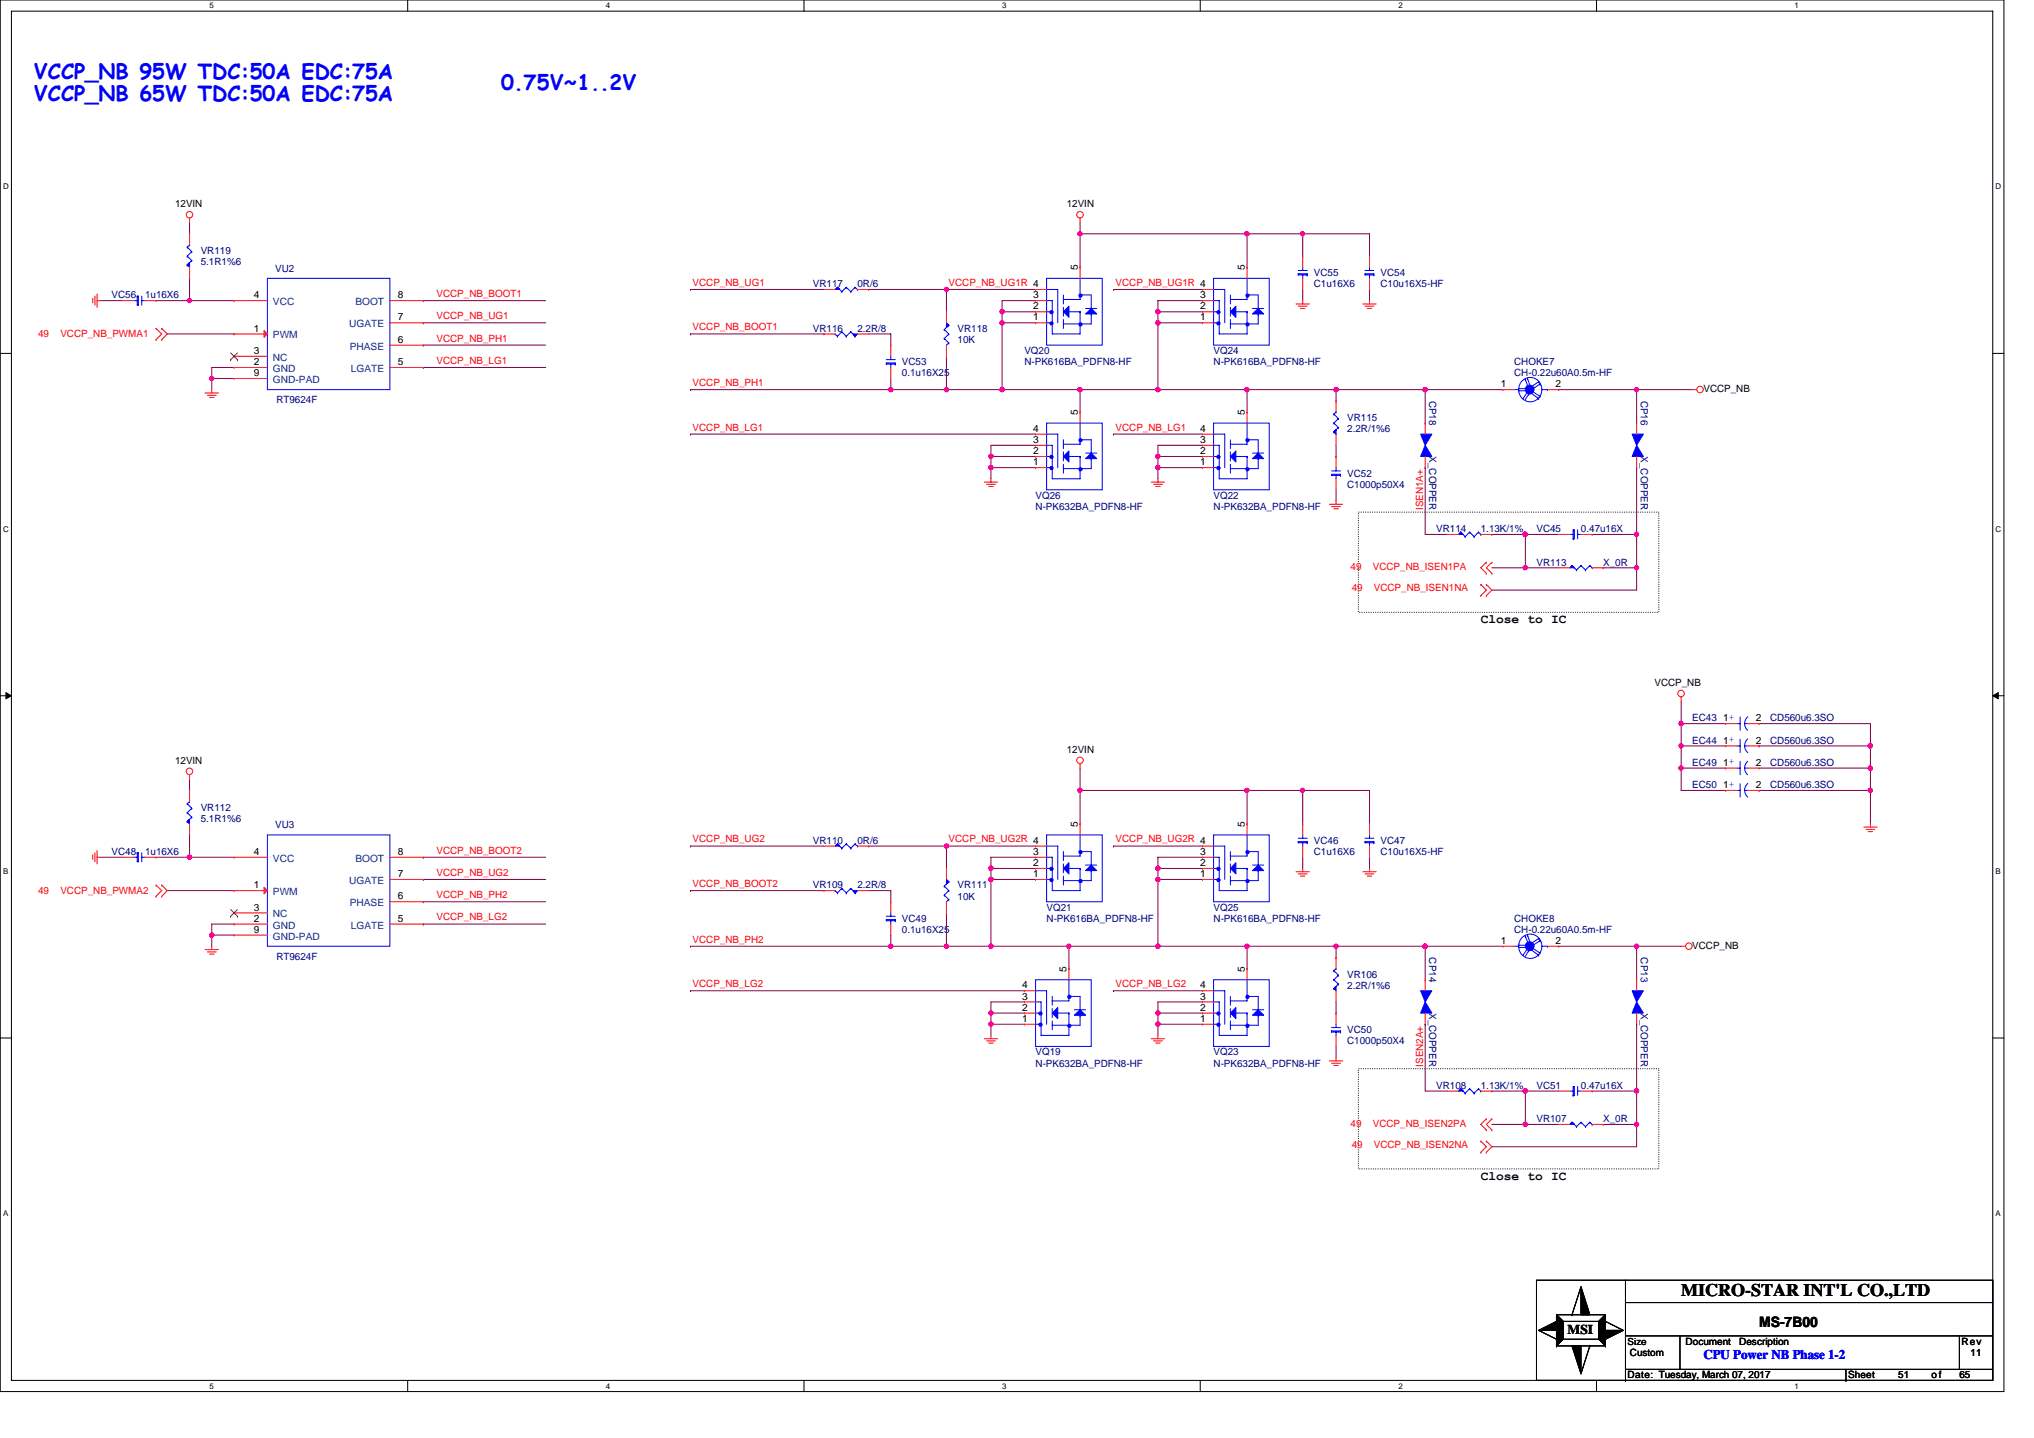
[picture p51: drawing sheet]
<svg xmlns="http://www.w3.org/2000/svg" width="297mm" height="210mm" viewBox="0 0 297 210" stroke-linecap="round" stroke-linejoin="round" font-family="sans-serif">
<defs><g id="words">
<g font-size="3.1" fill="#00f">
<text x="4.9" y="11.5">VCCP_NB 95W TDC:50A EDC:75A</text>
<text x="4.9" y="14.8">VCCP_NB 65W TDC:50A EDC:75A</text>
<text x="73.2" y="13.1">0.75V~1..2V</text>
</g>
<text font-size="2.6" x="245.5" y="189.3">MICRO-STAR INT'L CO.,LTD</text>
<text font-size="2.1" x="256.9" y="193.8">MS-7B00</text>
<text font-size="2" x="228.9" y="194.8">MSI</text>
<g font-size="1.9">
<text x="216.3" y="91">Close to IC</text>
<text x="216.3" y="172.3">Close to IC</text>
</g>
<text font-size="1.9" fill="#00f" x="248.8" y="198.5">CPU Power NB Phase 1-2</text>
<g font-size="1.5">
<text x="25.6" y="30.2">12VIN</text>
<text x="155.8" y="30.2">12VIN</text>
<text x="157.4" y="39.5" transform="rotate(-90 157.4 39.5)">5</text>
<text x="181.8" y="39.5" transform="rotate(-90 181.8 39.5)">5</text>
<text x="37.1" y="43.6">4</text>
<text x="58.1" y="46.8">7</text>
<text x="58.1" y="43.6">8</text>
<text x="150.9" y="45.2">2</text>
<text x="150.9" y="43.6">3</text>
<text x="150.9" y="46.8">1</text>
<text x="175.3" y="45.2">2</text>
<text x="175.3" y="43.6">3</text>
<text x="175.3" y="46.8">1</text>
<text x="37.1" y="48.4">1</text>
<text x="37.1" y="51.7">3</text>
<text x="37.1" y="53.3">2</text>
<text x="58.1" y="53.3">5</text>
<text x="58.1" y="50.1">6</text>
<text x="37.1" y="54.9">9</text>
<text x="219.2" y="56.6">1</text>
<text x="227.1" y="56.6">2</text>
<text x="248.8" y="57.2">VCCP_NB</text>
<text x="150.9" y="64.7">3</text>
<text x="150.9" y="63.1">4</text>
<text x="157.4" y="60.6" transform="rotate(-90 157.4 60.6)">5</text>
<text x="175.3" y="64.7">3</text>
<text x="175.3" y="63.1">4</text>
<text x="181.8" y="60.6" transform="rotate(-90 181.8 60.6)">5</text>
<text x="150.9" y="66.3">2</text>
<text x="150.9" y="67.9">1</text>
<text x="175.3" y="66.3">2</text>
<text x="175.3" y="67.9">1</text>
<text x="241.6" y="100.2">VCCP_NB</text>
<text x="251.7" y="105.3">1+</text>
<text x="256.4" y="105.3">2</text>
<text x="25.6" y="111.5">12VIN</text>
<text x="155.8" y="109.9">12VIN</text>
<text x="251.7" y="108.6">1+</text>
<text x="251.7" y="111.8">1+</text>
<text x="256.4" y="108.6">2</text>
<text x="256.4" y="111.8">2</text>
<text x="251.7" y="115.1">1+</text>
<text x="256.4" y="115.1">2</text>
<text x="37.1" y="124.8">4</text>
<text x="58.1" y="124.8">8</text>
<text x="150.9" y="124.8">3</text>
<text x="157.4" y="120.8" transform="rotate(-90 157.4 120.8)">5</text>
<text x="175.3" y="124.8">3</text>
<text x="181.8" y="120.8" transform="rotate(-90 181.8 120.8)">5</text>
<text x="37.1" y="129.7">1</text>
<text x="58.1" y="131.3">6</text>
<text x="58.1" y="128.1">7</text>
<text x="150.9" y="126.5">2</text>
<text x="150.9" y="128.1">1</text>
<text x="175.3" y="126.5">2</text>
<text x="175.3" y="128.1">1</text>
<text x="37.1" y="133">3</text>
<text x="37.1" y="136.2">9</text>
<text x="37.1" y="134.6">2</text>
<text x="58.1" y="134.6">5</text>
<text x="219.2" y="137.8">1</text>
<text x="227.1" y="137.8">2</text>
<text x="155.8" y="141.9" transform="rotate(-90 155.8 141.9)">5</text>
<text x="181.8" y="141.9" transform="rotate(-90 181.8 141.9)">5</text>
<text x="247.1" y="138.5">VCCP_NB</text>
<text x="149.3" y="147.6">2</text>
<text x="149.3" y="146">3</text>
<text x="149.3" y="144.3">4</text>
<text x="149.3" y="149.2">1</text>
<text x="175.3" y="147.6">2</text>
<text x="175.3" y="146">3</text>
<text x="175.3" y="144.3">4</text>
<text x="175.3" y="149.2">1</text>
<text x="246.2" y="196.4">Document</text>
<text x="254" y="196.4">Description</text>
<text x="286.5" y="196.4">Rev</text>
<text x="237.7" y="201.3">Date: Tuesday, March 07, 2017</text>
<text x="238" y="198">Custom</text>
<text x="269.9" y="201.3">Sheet</text>
<text x="277.2" y="201.3">51</text>
<text x="282.1" y="201.3">of</text>
<text x="286.1" y="201.3">65</text>
<text x="287.8" y="198">11</text>
</g>
<g font-size="1.5" fill="#000080">
<text x="29.3" y="37.1">VR119</text>
<text x="29.3" y="38.7">5.1R1%6</text>
<text x="40.2" y="39.7">VU2</text>
<text x="118.7" y="42">VR117</text>
<text x="125.2" y="42">0R/6</text>
<text x="191.9" y="40.3">VC55</text>
<text x="191.9" y="42">C1u16X6</text>
<text x="201.6" y="40.3">VC54</text>
<text x="201.6" y="42">C10u16X5-HF</text>
<text x="16.3" y="43.6">VC56</text>
<text x="21.2" y="43.6">1u16X6</text>
<text x="118.7" y="48.5">VR116</text>
<text x="125.2" y="48.5">2.2R/8</text>
<text x="131.7" y="53.3">VC53</text>
<text x="139.8" y="48.5">VR118</text>
<text x="139.8" y="50.1">10K</text>
<text x="149.6" y="51.7">VQ20</text>
<text x="149.6" y="53.3">N-PK616BA_PDFN8-HF</text>
<text x="177.2" y="51.7">VQ24</text>
<text x="177.2" y="53.3">N-PK616BA_PDFN8-HF</text>
<text x="221.1" y="53.3">CHOKE7</text>
<text x="40.4" y="58.9">RT9624F</text>
<text x="131.7" y="55">0.1u16X25</text>
<text x="208.7" y="58.5" transform="rotate(90 208.7 58.5)">CP18</text>
<text x="221.1" y="55">CH-0.22u60A0.5m-HF</text>
<text x="239.6" y="58.5" transform="rotate(90 239.6 58.5)">CP16</text>
<text x="196.7" y="61.5">VR115</text>
<text x="196.7" y="63.1">2.2R/1%6</text>
<text x="196.7" y="69.6">VC52</text>
<text x="196.7" y="71.2">C1000p50X4</text>
<text x="208.7" y="66.7" transform="rotate(90 208.7 66.7)">X_COPPER</text>
<text x="239.6" y="66.7" transform="rotate(90 239.6 66.7)">X_COPPER</text>
<text x="151.2" y="72.8">VQ26</text>
<text x="151.2" y="74.5">N-PK632BA_PDFN8-HF</text>
<text x="177.2" y="72.8">VQ22</text>
<text x="177.2" y="74.5">N-PK632BA_PDFN8-HF</text>
<text x="209.7" y="77.7">VR114</text>
<text x="216.3" y="77.7">1.13K/1%</text>
<text x="224.4" y="77.7">VC45</text>
<text x="230.9" y="77.7">0.47u16X</text>
<text x="224.4" y="82.6">VR113</text>
<text x="234.1" y="82.6">X_0R</text>
<text x="247.1" y="105.3">EC43</text>
<text x="258.5" y="105.3">CD560u6.3SO</text>
<text x="247.1" y="108.6">EC44</text>
<text x="247.1" y="111.9">EC49</text>
<text x="258.5" y="108.6">CD560u6.3SO</text>
<text x="258.5" y="111.9">CD560u6.3SO</text>
<text x="29.3" y="118.4">VR112</text>
<text x="29.3" y="120">5.1R1%6</text>
<text x="247.1" y="115.1">EC50</text>
<text x="258.5" y="115.1">CD560u6.3SO</text>
<text x="16.3" y="124.9">VC48</text>
<text x="21.2" y="124.9">1u16X6</text>
<text x="40.2" y="121">VU3</text>
<text x="118.7" y="123.2">VR110</text>
<text x="125.2" y="123.2">0R/6</text>
<text x="191.9" y="123.2">VC46</text>
<text x="191.9" y="124.9">C1u16X6</text>
<text x="201.6" y="123.2">VC47</text>
<text x="201.6" y="124.9">C10u16X5-HF</text>
<text x="118.7" y="129.7">VR109</text>
<text x="125.2" y="129.7">2.2R/8</text>
<text x="139.8" y="129.7">VR111</text>
<text x="139.8" y="131.4">10K</text>
<text x="131.7" y="134.6">VC49</text>
<text x="131.7" y="136.2">0.1u16X25</text>
<text x="152.8" y="133">VQ21</text>
<text x="152.8" y="134.6">N-PK616BA_PDFN8-HF</text>
<text x="177.2" y="133">VQ25</text>
<text x="177.2" y="134.6">N-PK616BA_PDFN8-HF</text>
<text x="221.1" y="134.6">CHOKE8</text>
<text x="221.1" y="136.2">CH-0.22u60A0.5m-HF</text>
<text x="40.4" y="140.1">RT9624F</text>
<text x="196.7" y="142.7">VR106</text>
<text x="208.7" y="139.8" transform="rotate(90 208.7 139.8)">CP14</text>
<text x="239.6" y="139.8" transform="rotate(90 239.6 139.8)">CP13</text>
<text x="196.7" y="144.4">2.2R/1%6</text>
<text x="208.7" y="147.9" transform="rotate(90 208.7 147.9)">X_COPPER</text>
<text x="239.6" y="147.9" transform="rotate(90 239.6 147.9)">X_COPPER</text>
<text x="151.2" y="154.1">VQ19</text>
<text x="151.2" y="155.7">N-PK632BA_PDFN8-HF</text>
<text x="177.2" y="154.1">VQ23</text>
<text x="177.2" y="155.7">N-PK632BA_PDFN8-HF</text>
<text x="196.7" y="150.9">VC50</text>
<text x="196.7" y="152.5">C1000p50X4</text>
<text x="209.7" y="159">VR108</text>
<text x="216.3" y="159">1.13K/1%</text>
<text x="224.4" y="159">VC51</text>
<text x="230.9" y="159">0.47u16X</text>
<text x="224.4" y="163.9">VR107</text>
<text x="234.1" y="163.9">X_0R</text>
</g>
<g font-size="1.5" fill="#f00">
<text x="101.2" y="41.7">VCCP_NB_UG1</text>
<text x="138.5" y="41.7">VCCP_NB_UG1R 4</text>
<text x="162.9" y="41.7">VCCP_NB_UG1R 4</text>
<text x="63.8" y="43.4">VCCP_NB_BOOT1</text>
<text x="63.8" y="46.6">VCCP_NB_UG1</text>
<text x="5.6" y="49.3">49</text>
<text x="8.8" y="49.3">VCCP_NB_PWMA1</text>
<text x="63.8" y="49.9">VCCP_NB_PH1</text>
<text x="63.8" y="53.1">VCCP_NB_LG1</text>
<text x="101.2" y="48.2">VCCP_NB_BOOT1</text>
<text x="101.2" y="56.4">VCCP_NB_PH1</text>
<text x="101.2" y="62.9">VCCP_NB_LG1</text>
<text x="162.9" y="62.9">VCCP_NB_LG1</text>
<text x="207.8" y="74.5" transform="rotate(-90 207.8 74.5)">ISEN1A+</text>
<text x="197.2" y="83.2">49</text>
<text x="200.5" y="83.2">VCCP_NB_ISEN1PA</text>
<text x="197.4" y="86.3">49</text>
<text x="200.6" y="86.3">VCCP_NB_ISEN1NA</text>
<text x="63.8" y="124.7">VCCP_NB_BOOT2</text>
<text x="101.2" y="123">VCCP_NB_UG2</text>
<text x="138.5" y="123">VCCP_NB_UG2R 4</text>
<text x="162.9" y="123">VCCP_NB_UG2R 4</text>
<text x="5.6" y="130.6">49</text>
<text x="8.8" y="130.6">VCCP_NB_PWMA2</text>
<text x="63.8" y="127.9">VCCP_NB_UG2</text>
<text x="63.8" y="131.1">VCCP_NB_PH2</text>
<text x="101.2" y="129.5">VCCP_NB_BOOT2</text>
<text x="63.8" y="134.4">VCCP_NB_LG2</text>
<text x="101.2" y="137.6">VCCP_NB_PH2</text>
<text x="101.2" y="144.1">VCCP_NB_LG2</text>
<text x="162.9" y="144.1">VCCP_NB_LG2</text>
<text x="207.8" y="155.7" transform="rotate(-90 207.8 155.7)">ISEN2A+</text>
<text x="197.2" y="164.5">49</text>
<text x="197.4" y="167.6">49</text>
<text x="200.5" y="164.5">VCCP_NB_ISEN2PA</text>
<text x="200.6" y="167.6">VCCP_NB_ISEN2NA</text>
</g>
<g font-size="1.5" fill="#004080">
<text x="39.9" y="44.6">VCC</text>
<text x="51" y="47.8">UGATE</text>
<text x="51.9" y="44.6">BOOT</text>
<text x="39.9" y="49.4">PWM</text>
<text x="39.9" y="52.7">NC</text>
<text x="51.1" y="51.1">PHASE</text>
<text x="39.9" y="55.9">GND-PAD</text>
<text x="39.9" y="54.3">GND</text>
<text x="51.2" y="54.3">LGATE</text>
<text x="39.9" y="125.8">VCC</text>
<text x="51.9" y="125.8">BOOT</text>
<text x="39.9" y="130.7">PWM</text>
<text x="51" y="129.1">UGATE</text>
<text x="39.9" y="134">NC</text>
<text x="39.9" y="137.2">GND-PAD</text>
<text x="39.9" y="135.6">GND</text>
<text x="51.1" y="132.3">PHASE</text>
<text x="51.2" y="135.6">LGATE</text>
</g>
<text font-size="1.4" x="237.7" y="196.3">Size</text>
<g font-size="1.2">
<text x="30.6" y="1.2">5</text>
<text x="88.5" y="1.2">4</text>
<text x="146.3" y="1.2">3</text>
<text x="204.2" y="1.2">2</text>
<text x="262.1" y="1.2">1</text>
<text x=".5" y="27.6">D</text>
<text x="291.4" y="27.6">D</text>
<text x=".5" y="77.6">C</text>
<text x="291.4" y="77.6">C</text>
<text x=".5" y="127.6">B</text>
<text x="291.4" y="127.6">B</text>
<text x=".5" y="177.6">A</text>
<text x="291.4" y="177.6">A</text>
<text x="30.6" y="202.8">5</text>
<text x="88.5" y="202.8">4</text>
<text x="146.3" y="202.8">3</text>
<text x="204.2" y="202.8">2</text>
<text x="262.1" y="202.8">1</text>
</g>
</g></defs>
<path d="M0 0h292.6v203.2h-292.6zM1.7 1.6h289.3v200h-289.3z" fill="none" stroke="#000" stroke-width=".15"/>
<g fill="#fff">
<path d="M30.6 .2h.6v1.3h-.6z"/>
<path d="M30.6 201.8h.6v1.3h-.6z"/>
</g>
<path d="M59.5 0v1.6M59.5 201.6v1.6" fill="none" stroke="#000" stroke-width=".15"/>
<g fill="#fff">
<path d="M88.5 .2h.6v1.3h-.6z"/>
<path d="M88.5 201.8h.6v1.3h-.6z"/>
</g>
<path d="M117.4 0v1.6M117.4 201.6v1.6" fill="none" stroke="#000" stroke-width=".15"/>
<g fill="#fff">
<path d="M146.3 .2h.7v1.3h-.7z"/>
<path d="M146.3 201.8h.7v1.3h-.7z"/>
</g>
<path d="M175.3 0v1.6M175.3 201.6v1.6" fill="none" stroke="#000" stroke-width=".15"/>
<g fill="#fff">
<path d="M204.2 .2h.6v1.3h-.6z"/>
<path d="M204.2 201.8h.6v1.3h-.6z"/>
</g>
<path d="M233.1 0v1.6M233.1 201.6v1.6" fill="none" stroke="#000" stroke-width=".15"/>
<g fill="#fff">
<path d="M262.1 .2h.6v1.3h-.6z"/>
<path d="M262.1 201.8h.6v1.3h-.6z"/>
<path d="M.5 26.6h.8v1.3h-.8z"/>
<path d="M291.4 26.6h.9v1.3h-.9z"/>
<path d="M.5 76.6h.8v1.3h-.8z"/>
<path d="M291.4 76.6h.9v1.3h-.9z"/>
</g>
<path d="M0 51.6h1.7M291 51.6h1.6" fill="none" stroke="#000" stroke-width=".15"/>
<g fill="#fff">
<path d="M.5 126.6h.7v1.3h-.7z"/>
<path d="M291.4 126.6h.8v1.3h-.8z"/>
</g>
<path d="M0 101.6h1.7M291 101.6h1.6" fill="none" stroke="#000" stroke-width=".15"/>
<path d="M.9 101.1l.8 .5-.8 .4zM291 101.6l.8-.5v.9z" fill="#000" stroke="#000" stroke-width=".15"/>
<g fill="#fff">
<path d="M.5 176.6h.7v1.2h-.7z"/>
<path d="M291.4 176.6h.8v1.2h-.8z"/>
</g>
<g fill="none" stroke="#000" stroke-width=".15">
<path d="M0 151.6h1.7M291 151.6h1.6M224.4 186.9h66.6v14.7h-66.6zM224.7 194.3l2.6 1.3M227.3 192h7.2v4.5h-7.2zM227.3 195.6h.1M227.3 196.5h.1M227.3 192l1 1M228.3 195.6l-1 .9M228.3 193h.1M228.3 193h5.2v2.6h-5.2zM229.6 192h.1"/>
<path d="M230.9 187.9l-1.3 4.1M232.2 196.5h.1M232.2 196.5l-1.3 4.1M233.5 195.6l1 .9M234.5 192h.1M234.5 193h.1M234.5 192l-1 1M234.5 193l2.6 1.3M234.5 196.5h.1M237.4 190.2h53.6M237.4 195.1h53.6M237.4 186.9v14.7"/>
<path d="M237.4 200h53.6M245.3 195.1v4.9M269.6 200v1.6M286.1 195.1v4.9M237.4 201.6h.1M269.6 201.6h.1"/>
</g>
<path d="M198.4 74.8h43.8v14.6h-43.8zM198.4 156.1h43.8v14.6h-43.8z" fill="none" stroke="#000" stroke-width=".15" stroke-dasharray="0 .3"/>
<g fill="none" stroke="#800040" stroke-width=".15">
<path d="M27.7 32.5v1.6M157.7 34.1h.1M157.7 34.1h24.4M157.7 34.1v4.9M157.7 32.5v1.6M182.1 34.1h.1M182.1 34.1v4.9M182.1 34.1h8.1M190.2 34.1h.1M190.2 34.1h9.8v3.3M190.2 34.1v3.3M14.7 43.9h3.2"/>
<path d="M22.8 43.9h4.9M24.4 48.8h9.8M27.7 43.9h.1M27.7 40.6v3.3M27.7 43.9h6.5M30.9 55.3h.1M30.9 55.3h3.3M30.9 55.3v1.6M34.2 53.7h-3.3v1.6M61.8 43.9h.1M61.8 43.9h17.9M61.8 47.1h.1"/>
<path d="M61.8 50.4h.1M61.8 53.7h.1M61.8 47.1h17.9M61.8 50.4h17.9M61.8 53.7h17.9M100.8 42.3h.1M100.8 42.3h19.5M100.8 48.8h.1M100.8 48.8h19.5M100.8 56.9h.1M100.8 56.9h56.9M126.8 42.3h11.4"/>
<path d="M126.8 48.8h3.3v1.6M130.1 56.9h.1M130.1 55.3v1.6M138.2 42.3v3.2M138.2 52v4.9M138.2 56.9h.1M138.2 42.3h.1M138.2 42.3h13M146.3 47.1h4.9M146.3 47.1h.1M146.3 56.9h.1M146.3 45.5h4.9"/>
<path d="M146.3 45.5h.1M146.3 45.5v11.4M151.2 43.9h-4.9v1.6M157.7 56.9h11.4M157.7 56.9v3.3M162.6 42.3h.1M162.6 42.3h13M169.1 56.9h13v3.3M169.1 45.5h6.5M169.1 45.5h.1M169.1 45.5v11.4M169.1 47.1h6.5"/>
<path d="M169.1 47.1h.1M175.6 43.9h-6.5v1.6M182.1 56.9h.1M182.1 56.9h26M190.2 42.3v1.6M195.1 56.9h.1M195.1 56.9v1.6M200 42.3v1.6M208.1 56.9h11.4M208.1 56.9h.1M208.1 56.9v4.9M227.6 56.9h11.4"/>
<path d="M239 56.9h8.1M239 56.9h.1M239 56.9v4.9M100.8 63.4h.1M100.8 63.4h50.4M144.7 66.7v1.6M144.7 68.3h.1M144.7 68.3v1.6M144.7 68.3h6.5M144.7 66.7h.1M144.7 66.7h6.5M151.2 65h-6.5v1.7"/>
<path d="M162.6 63.4h.1M162.6 63.4h13M169.1 66.7h.1M169.1 66.7v1.6M169.1 68.3h.1M169.1 68.3v1.6M169.1 66.7h6.5M169.1 68.3h6.5M175.6 65h-6.5v1.7M195.1 65v1.7M195.1 71.5v1.7M208.1 68.3h.1"/>
<path d="M208.1 68.3v9.7h3.3M217.9 78h4.9M222.8 78h4.8M222.8 78h.1M222.8 78v4.9M232.5 78h6.5M239 78v4.9M239 68.3h.1M239 68.3v9.7M217.9 82.9h4.9M222.8 82.9h.1M222.8 82.9h4.8"/>
<path d="M234.1 82.9h4.9M239 82.9h.1M239 82.9v3.3h-21.1M27.7 113.8v1.6M157.7 115.4h24.4v4.9M157.7 115.4h.1M157.7 112.2v3.2M157.7 115.4v4.9M182.1 115.4h17.9v4.9M182.1 115.4h.1M190.2 115.4h.1M190.2 115.4v4.9"/>
<path d="M245.5 108.9h.1M245.5 112.2h6.5M245.5 108.9h6.5M245.5 105.7h6.5M245.5 102.4v3.3M245.5 105.7h.1M245.5 105.7v9.7h6.5M245.5 112.2h.1M256.9 108.9h.1M256.9 108.9h16.3M256.9 105.7h16.3v3.2M256.9 112.2h16.3"/>
<path d="M256.9 115.4h.1M256.9 115.4h16.3M273.2 115.4v4.9M273.2 108.9h.1M273.2 112.2h.1M273.2 108.9v6.5M14.7 125.2h3.2M22.8 125.2h4.9M24.4 130h9.8M27.7 125.2h.1M27.7 121.9v3.3M27.7 125.2h6.5"/>
<path d="M30.9 136.5h.1M30.9 136.5h3.3M30.9 136.5v1.7M34.2 134.9h-3.3v1.6M61.8 125.2h.1M61.8 125.2h17.9M61.8 128.4h.1M61.8 131.7h.1M61.8 134.9h.1M61.8 128.4h17.9M61.8 131.7h17.9M61.8 134.9h17.9"/>
<path d="M100.8 123.5h.1M100.8 123.5h19.5M100.8 130h.1M100.8 130h19.5M100.8 138.2h.1M126.8 123.5h11.4M126.8 130h3.3v1.7M130.1 138.2h.1M130.1 136.5v1.7M138.2 123.5v3.3M138.2 133.3v4.9M138.2 123.5h.1"/>
<path d="M138.2 123.5h13M138.2 138.2h.1M144.7 128.4h6.5M144.7 128.4h.1M144.7 138.2h.1M144.7 126.8h6.5M144.7 126.8h.1M144.7 126.8v11.4M151.2 125.2h-6.5v1.6M156.1 138.2h13M156.1 138.2v3.2M156.1 138.2h-55.3"/>
<path d="M162.6 123.5h.1M162.6 123.5h13M169.1 138.2h13v3.2M169.1 138.2h.1M169.1 128.4h6.5M169.1 128.4h.1M169.1 126.8h6.5M169.1 126.8h.1M169.1 126.8v11.4M175.6 125.2h-6.5v1.6M182.1 138.2h.1M190.2 125.2v1.6"/>
<path d="M195.1 138.2h.1M195.1 138.2v1.6M200 125.2v1.6M208.1 138.2h.1M208.1 138.2v4.9M219.5 138.2h-37.4M227.6 138.2h11.4M239 138.2h6.5M239 138.2h.1M239 138.2v4.9M100.8 144.7h.1M100.8 144.7h48.8"/>
<path d="M144.7 147.9v1.7M144.7 149.6v1.6M144.7 147.9h.1M144.7 149.6h.1M144.7 147.9h4.9M144.7 149.6h4.9M149.6 146.3h-4.9v1.6M162.6 144.7h.1M162.6 144.7h13M169.1 147.9h.1M169.1 147.9v1.7M169.1 149.6h.1"/>
<path d="M169.1 149.6v1.6M169.1 147.9h6.5M169.1 149.6h6.5M175.6 146.3h-6.5v1.6M195.1 152.8v1.6M195.1 146.3v1.6M208.1 149.6h.1M208.1 149.6v9.7h3.3M217.9 159.3h4.9M222.8 159.3h4.8M222.8 159.3h.1M222.8 159.3v4.9"/>
<path d="M232.5 159.3h6.5M239 159.3v4.9M239 149.6h.1M239 149.6v9.7M217.9 164.2h4.9M222.8 164.2h.1M222.8 164.2h4.8M234.1 164.2h4.9M239 164.2h.1M239 164.2v3.2h-21.1"/>
</g>
<g fill="#f0f" stroke="#f0f" stroke-width=".15">
<circle cx="27.7" cy="125.2" r=".32"/>
<circle cx="138.2" cy="138.2" r=".32"/>
<circle cx="239" cy="56.9" r=".32"/>
<circle cx="208.1" cy="56.9" r=".32"/>
<circle cx="222.7" cy="78" r=".32"/>
<circle cx="239" cy="78" r=".32"/>
<circle cx="239" cy="82.9" r=".31"/>
<circle cx="222.7" cy="82.9" r=".31"/>
<circle cx="169.1" cy="56.9" r=".32"/>
<circle cx="169.1" cy="47.1" r=".32"/>
<circle cx="169.1" cy="45.5" r=".32"/>
<circle cx="195.1" cy="56.9" r=".32"/>
<circle cx="169.1" cy="66.6" r=".31"/>
<circle cx="169.1" cy="68.3" r=".32"/>
<circle cx="169.1" cy="138.2" r=".32"/>
<circle cx="169.1" cy="128.4" r=".32"/>
<circle cx="169.1" cy="126.8" r=".32"/>
<circle cx="146.3" cy="56.9" r=".32"/>
<circle cx="146.3" cy="47.1" r=".32"/>
<circle cx="157.7" cy="56.9" r=".32"/>
<circle cx="144.7" cy="66.6" r=".31"/>
<circle cx="144.7" cy="68.3" r=".32"/>
<circle cx="138.2" cy="56.9" r=".32"/>
<circle cx="146.3" cy="45.5" r=".32"/>
<circle cx="182.1" cy="56.9" r=".32"/>
<circle cx="169.1" cy="147.9" r=".31"/>
<circle cx="169.1" cy="149.5" r=".32"/>
<circle cx="208.1" cy="138.2" r=".32"/>
<circle cx="245.5" cy="105.7" r=".32"/>
<circle cx="273.1" cy="108.9" r=".32"/>
<circle cx="157.7" cy="115.4" r=".31"/>
<circle cx="138.2" cy="42.3" r=".31"/>
<circle cx="130.1" cy="56.9" r=".32"/>
<circle cx="190.2" cy="34.1" r=".31"/>
<circle cx="30.9" cy="55.3" r=".32"/>
<circle cx="27.7" cy="43.9" r=".32"/>
<circle cx="144.7" cy="138.2" r=".32"/>
<circle cx="144.7" cy="128.4" r=".32"/>
<circle cx="156.1" cy="138.2" r=".32"/>
<circle cx="144.7" cy="147.9" r=".31"/>
<circle cx="245.5" cy="108.9" r=".32"/>
<circle cx="144.7" cy="149.5" r=".32"/>
<circle cx="239" cy="138.2" r=".32"/>
<circle cx="222.7" cy="159.3" r=".32"/>
<circle cx="239" cy="159.3" r=".32"/>
<circle cx="239" cy="164.2" r=".31"/>
<circle cx="222.7" cy="164.2" r=".31"/>
<circle cx="144.7" cy="126.8" r=".32"/>
<circle cx="182.1" cy="138.2" r=".32"/>
<circle cx="195.1" cy="138.2" r=".32"/>
<circle cx="182.1" cy="34.1" r=".31"/>
<circle cx="157.7" cy="34.1" r=".31"/>
<circle cx="190.2" cy="115.4" r=".31"/>
<circle cx="182.1" cy="115.4" r=".31"/>
<circle cx="138.2" cy="123.5" r=".31"/>
<circle cx="130.1" cy="138.2" r=".32"/>
<circle cx="273.1" cy="115.4" r=".31"/>
<circle cx="273.1" cy="112.2" r=".32"/>
<circle cx="245.5" cy="112.2" r=".32"/>
<circle cx="30.9" cy="136.5" r=".32"/>
</g>
<g fill="none" stroke="#f00" stroke-width=".15">
<path d="M27.7 39v1.6M27.7 34.1h.1M27.7 34.1v1.7M27.7 31.9v.6M157.7 31.9v.6M157.7 39h.1M157.7 39v1.6M182.1 39h.1M182.1 39v1.6M190.2 37.4h.1M190.2 37.4v1.6M200 37.4h.1"/>
<path d="M200 37.4v1.6M13.5 43.6v.6M13.9 43.2v1.4M14.2 43.9h.5M14.2 42.9v2M17.9 43.9h1.7M21.2 43.9h1.6M22.8 43.9h.1M22.8 49.6h.1M22.8 48h.1M22.8 48l.8 .8-.8 .8M23.6 48h.1"/>
<path d="M23.6 49.6h.1M23.6 48l.8 .8-.8 .8M29.9 57.4h2M30.3 57.7h1.3M30.6 58h.7M30.9 56.9v.5M34.2 48.8h.1M34.2 52h.1M34.2 43.9h.1M34.2 55.3h.1M34.2 53.7h.1M34.2 48.8h4.8"/>
<path d="M34.2 43.9h4.8M34.2 52h4.8M34.2 53.7h4.8M34.2 55.3h4.8M56.9 43.9h4.9M56.9 47.1h4.9M56.9 53.7h4.9M56.9 50.4h4.9M61.8 43.9h.1M61.8 53.7h.1M61.8 47.1h.1M61.8 50.4h.1"/>
<path d="M120.3 48.8h.1M120.3 48.8h1.7M120.3 42.3h1.7M125.2 48.8h1.6M125.2 42.3h1.6M126.8 42.3h.1M130.1 53.7v1.6M130.1 50.4h.1M130.1 50.4v1.6M138.2 45.5v1.6M138.2 52h.1M138.2 50.4v1.6"/>
<path d="M151.2 45.5h.1M151.2 43.9h.1M151.2 42.3h.1M151.2 47.1h.1M151.2 45.5h1.6M151.2 43.9h1.6M151.2 42.3h1.6M151.2 47.1h1.6M175.6 45.5h.1M175.6 43.9h.1M175.6 42.3h.1M175.6 47.1h.1"/>
<path d="M175.6 45.5h1.6M175.6 43.9h1.6M175.6 42.3h1.6M175.6 47.1h1.6M189.3 44.4h1.9M189.6 44.7h1.3M189.9 45h.7M190.2 40.6v1.7M190.2 43.9v.5M195.1 58.5h.1M195.1 58.5v1.7M199 44.4h2"/>
<path d="M199.3 44.7h1.3M199.7 45h.6M200 40.6v1.7M200 43.9v.5M219.5 56.9h.1M219.5 56.9h1.6M226 56.9h1.6M227.6 56.9h.1M247.1 56.9h.7M143.7 70.4h2M144.1 70.7h1.3M144.4 71h.7"/>
<path d="M144.7 69.9v.5M151.2 66.7h.1M151.2 65h.1M151.2 63.4h.1M151.2 68.3h.1M151.2 66.7h1.6M151.2 65h1.6M151.2 63.4h1.6M151.2 68.3h1.6M157.7 60.2h.1M157.7 60.2v1.6M168.1 70.4h2"/>
<path d="M168.5 70.7h1.3M168.8 71h.6M169.1 69.9v.5M175.6 66.7h.1M175.6 65h.1M175.6 63.4h.1M175.6 68.3h.1M175.6 66.7h1.6M175.6 65h1.6M175.6 63.4h1.6M175.6 68.3h1.6M182.1 60.2h.1"/>
<path d="M182.1 60.2v1.6M194.1 73.6h2M194.5 74h1.3M194.8 74.3h.6M195.1 73.2v.4M195.1 69.9v1.6M195.1 66.7h.1M195.1 63.4v1.6M195.1 66.7v1.6M208.1 66.7v1.6M208.1 61.8h.1M208.1 61.8v1.6"/>
<path d="M211.4 78h1.6M216.3 78h1.6M217.9 78h.1M227.6 78h1.7M230.9 78h1.6M232.5 78h.1M239 66.7v1.6M239 61.8h.1M239 61.8v1.6M216.3 85.3h.1M216.3 87h.1M216.3 85.3l.8 .9-.8 .8"/>
<path d="M217.1 87h.1M217.1 85.3h.1M217.1 85.3l.8 .9-.8 .8M217.1 83.7h.1M217.1 82.1h.1M217.1 82.1l-.8 .8 .8 .8M217.9 83.7h.1M217.9 82.1h.1M217.9 82.1l-.8 .8 .8 .8M227.6 82.9h1.7M232.5 82.9h1.6M234.1 82.9h.1"/>
<path d="M27.7 113.1v.7M27.7 115.4h.1M27.7 115.4v1.7M157.7 111.5v.7M245.5 101.8v.6M252 105.7h.1M252 108.9h.1M252 112.2h.1M252 115.4h.1M252 105.7h1.6M252 108.9h1.6M252 112.2h1.6"/>
<path d="M252 115.4h1.6M255.3 105.7h1.6M255.3 108.9h1.6M255.3 112.2h1.6M255.3 115.4h1.6M256.9 105.7h.1M256.9 108.9h.1M256.9 112.2h.1M256.9 115.4h.1M13.5 124.8v.7M13.9 124.5v1.3M14.2 125.2h.5"/>
<path d="M14.2 124.2v2M17.9 125.2h1.7M21.2 125.2h1.6M22.8 130.9h.1M22.8 129.2h.1M22.8 125.2h.1M22.8 129.2l.8 .8-.8 .9M23.6 129.2h.1M23.6 130.9h.1M23.6 129.2l.8 .8-.8 .9M27.7 120.3v1.6M29.9 138.7h2"/>
<path d="M30.3 139h1.3M30.6 139.3h.7M30.9 138.2v.5M34.2 130h.1M34.2 133.3h.1M34.2 125.2h.1M34.2 136.5h.1M34.2 134.9h.1M34.2 125.2h4.8M34.2 130h4.8M34.2 133.3h4.8M34.2 134.9h4.8"/>
<path d="M34.2 136.5h4.8M56.9 125.2h4.9M56.9 134.9h4.9M56.9 128.4h4.9M56.9 131.7h4.9M61.8 125.2h.1M61.8 134.9h.1M61.8 128.4h.1M61.8 131.7h.1M120.3 130h.1M120.3 130h1.7M120.3 123.5h1.7"/>
<path d="M125.2 130h1.6M125.2 123.5h1.6M126.8 123.5h.1M130.1 134.9v1.6M130.1 131.7h.1M130.1 131.7v1.6M138.2 126.8v1.6M138.2 133.3h.1M138.2 131.7v1.6M151.2 126.8h.1M151.2 125.2h.1M151.2 123.5h.1"/>
<path d="M151.2 128.4h.1M151.2 123.5h1.6M151.2 125.2h1.6M151.2 128.4h1.6M151.2 126.8h1.6M157.7 120.3h.1M157.7 120.3v1.6M175.6 126.8h.1M175.6 125.2h.1M175.6 123.5h.1M175.6 128.4h.1M175.6 123.5h1.6"/>
<path d="M175.6 125.2h1.6M175.6 128.4h1.6M175.6 126.8h1.6M182.1 120.3h.1M182.1 120.3v1.6M189.3 127.3h1.9M189.6 127.6h1.3M189.9 127.9h.7M190.2 123.5v1.7M190.2 120.3h.1M190.2 120.3v1.6M190.2 126.8v.5"/>
<path d="M195.1 139.8h.1M195.1 139.8v1.6M199 127.3h2M199.3 127.6h1.3M199.7 127.9h.6M200 123.5v1.7M200 120.3h.1M200 120.3v1.6M200 126.8v.5M219.5 138.2h.1M219.5 138.2h1.6M226 138.2h1.6"/>
<path d="M227.6 138.2h.1M245.5 138.2h.7M272.2 120.8h1.9M272.5 121.1h1.3M272.8 121.4h.7M273.2 120.3v.5M143.7 151.7h2M144.1 152h1.3M144.4 152.3h.7M144.7 151.2v.5M149.6 147.9h.1M149.6 146.3h.1"/>
<path d="M149.6 144.7h.1M149.6 149.6h.1M149.6 147.9h1.6M149.6 146.3h1.6M149.6 144.7h1.6M149.6 149.6h1.6M156.1 141.4h.1M156.1 141.4v1.7M168.1 151.7h2M168.5 152h1.3M168.8 152.3h.6M169.1 151.2v.5"/>
<path d="M175.6 147.9h.1M175.6 146.3h.1M175.6 144.7h.1M175.6 149.6h.1M175.6 147.9h1.6M175.6 146.3h1.6M175.6 144.7h1.6M175.6 149.6h1.6M182.1 141.4h.1M182.1 141.4v1.7M194.1 154.9h2M194.5 155.3h1.3"/>
<path d="M194.8 155.6h.6M195.1 154.4v.5M195.1 151.2v1.6M195.1 147.9h.1M195.1 144.7v1.6M195.1 147.9v1.7M208.1 147.9v1.7M208.1 143.1h.1M208.1 143.1v1.6M211.4 159.3h1.6M216.3 159.3h1.6M217.9 159.3h.1"/>
<path d="M227.6 159.3h1.7M230.9 159.3h1.6M232.5 159.3h.1M239 147.9v1.7M239 143.1h.1M239 143.1v1.6M216.3 166.6h.1M216.3 168.3h.1M216.3 166.6l.8 .8-.8 .9M217.1 168.3h.1M217.1 166.6h.1M217.1 166.6l.8 .8-.8 .9"/>
<path d="M217.1 165h.1M217.1 163.4h.1M217.1 163.4l-.8 .8 .8 .8M217.9 165h.1M217.9 163.4h.1M217.9 163.4l-.8 .8 .8 .8M227.6 164.2h1.7M232.5 164.2h1.6M234.1 164.2h.1"/>
<circle cx="27.7" cy="31.4" r=".48"/>
<circle cx="157.7" cy="31.4" r=".48"/>
<circle cx="248.3" cy="56.9" r=".48"/>
<circle cx="27.7" cy="112.6" r=".48"/>
<circle cx="157.7" cy="111" r=".48"/>
<circle cx="245.5" cy="101.3" r=".48"/>
<circle cx="246.6" cy="138.2" r=".48"/>
</g>
<g fill="#000" stroke="#000" stroke-width=".15">
<path d="M224.7 194.3l2.6-1.3v1.3zM230.9 187.9l1.3 4.1h-1.3zM234.5 194.3h2.6l-2.6 1.3zM229.6 196.5h1.3v4.1z"/>
<path d="M227.3 192l1 1v2.6l-1 .9z" fill-rule="evenodd"/>
<path d="M227.3 192l1 1v2.6l-1 .9z" fill-rule="evenodd"/>
<path d="M227.3 192l1 1v2.6l-1 .9z" fill-rule="evenodd"/>
<path d="M234.5 192v4.5l-1-.9v-2.6z" fill-rule="evenodd"/>
<path d="M234.5 192v4.5l-1-.9v-2.6z" fill-rule="evenodd"/>
<path d="M234.5 192v4.5l-1-.9v-2.6z" fill-rule="evenodd"/>
</g>
<g fill="none" stroke="#00f" stroke-width=".15">
<path d="M27.3 38.7h.1M27.3 37.4h.1M27.3 36.1h.1M27.3 38.7l.4 .3M27.3 37.4l.7 .6M27.3 36.1l.7 .6M27.7 35.8h.1M27.7 35.8l-.4 .3M28 38h.1M28 36.7h.1M28 38l-.7 .7M28 36.7l-.7 .7"/>
<path d="M189.6 40h1.3v.2h-1.3zM189.6 39.5h1.3M190.2 39v.5M199.3 40h1.3v.2h-1.3zM199.3 39.5h1.3M200 39v.5M19.6 43.9h.4M20 43.2h.2v1.4h-.2zM20 43.2h.1M20.7 43.2v1.4M20.7 43.9h.5M39 40.6h17.9v16.3h-17.9z"/>
<path d="M122 48.8h.1M122 48.8l.3 .3M122.3 49.1h.1M122.3 42h.1M122.3 42l-.3 .3M122.3 42l.6 .6M122.9 48.5h.1M122.9 48.5l.7 .6M122.9 48.5l-.6 .6M122.9 42.6h.1M123.6 49.1h.1M123.6 42h.1"/>
<path d="M123.6 42l-.7 .6M123.6 42l.6 .6M124.2 48.5h.1M124.2 48.5l.7 .6M124.2 48.5l-.6 .6M124.2 42.6h.1M124.9 49.1h.1M124.9 42h.1M124.9 42l-.7 .6M124.9 42l.3 .3M125.2 48.8l-.3 .3M125.2 42.3h.1"/>
<path d="M129.4 53h1.3v.2h-1.3zM129.4 52.5h1.3M130.1 53.2v.5M130.1 52v.5M130.7 53.2h.1M137.9 48.1h.1M137.9 49.4h.1M137.9 48.1l.7 .7M137.9 49.4l.7 .7M138.2 50.4h.1M138.2 47.1l.4 .4M138.6 47.5h.1"/>
<path d="M138.6 48.8h.1M138.6 50.1h.1M138.6 47.5l-.7 .6M138.6 48.8l-.7 .6M138.6 50.1l-.4 .3M152.8 40.6h8.2v9.8h-8.2zM152.8 42.3h1.7v4.8M152.8 45.5h.9M152.8 43.9h.9v1.6M152.8 47.1h.9M153.7 45.5v3.3h4v-3.3M155.3 43.1v1.3"/>
<path d="M155.3 44.9v1.3M155.3 46.7v1.3M155.9 45.5h1.8M157.7 40.6v3.1h-2.4M157.7 43.1h1.7v1.9M157.7 45.5h.1M158.5 45h1.7M159.4 45.8v1.5h-4.1M159.4 45.8h.1M177.2 42.3h1.7v4.8M177.2 45.5h.9M177.2 43.9h.9v1.6"/>
<path d="M177.2 47.1h.9M177.2 40.6h8.2v9.8h-8.2zM178.1 45.5v3.3h4v-3.3M179.7 43.1v1.3M179.7 44.9v1.3M179.7 46.7v1.3M180.3 45.5h1.8M182.1 40.6v3.1h-2.4M182.1 43.1h1.6v1.9M182.1 45.5h.1M182.9 45h1.6M183.7 45.8v1.5h-4"/>
<path d="M183.7 45.8h.1M190.2 40.2v.4M190.9 40.2h.1M200 40.2v.4M200.6 40.2h.1M221.1 56.9h.7M221.8 56.7h1M221.8 57.1h1M222.3 55.6a1.72 1.72 0 0 1 2.4 .1 1.72 1.72 0 0 1 0 2.4 1.72 1.72 0 0 1-2.4 .1 1.86 1.86 0 0 1 0-2.6zM222.8 55.4h.1M222.8 55.4l.3 .8M223.1 55.3h.1"/>
<path d="M223.1 57.2h.1M223.1 55.3l.3 .9M223.1 57.2l-.7 1M223.2 57.6h.1M223.2 57.6l-.4 .8M223.6 57.4l1.1 .8M223.9 57.2l1 .7M224.7 55.8h.1M224.7 58.2h.1M224.7 55.8l-1 .6M224.9 56.1h.1M224.9 57.9h.1"/>
<path d="M224.9 56.1l-1 .6M225.2 56.9h.8M226 56.9h.1M152.8 61.8h8.2v9.7h-8.2zM152.8 63.4h1.7v4.9M152.8 66.7h.9M152.8 65h.9v1.7M152.8 68.3h.9M153.7 66.7v3.2h4v-3.2M155.3 64.2v1.3M155.3 66v1.3M155.3 67.8v1.3"/>
<path d="M155.9 66.7h1.8M157.7 61.8v3.1h-2.4M157.7 64.2h1.7v2M157.7 66.7h.1M158.5 66.2h1.7M159.4 67v1.4h-4.1M159.4 67h.1M177.2 63.4h1.7v4.9M177.2 66.7h.9M177.2 65h.9v1.7M177.2 68.3h.9M177.2 61.8h8.2v9.7h-8.2z"/>
<path d="M178.1 66.7v3.2h4v-3.2M179.7 64.2v1.3M179.7 66v1.3M179.7 67.8v1.3M180.3 66.7h1.8M182.1 61.8v3.1h-2.4M182.1 64.2h1.6v2M182.1 66.7h.1M182.9 66.2h1.6M183.7 67v1.4h-4M183.7 67h.1M194.5 69.3h1.3v.1h-1.3z"/>
<path d="M194.5 68.8h1.3M194.8 63.1h.1M194.8 61.8h.1M194.8 60.5h.1M194.8 63.1l.3 .3M194.8 61.8l.6 .6M194.8 60.5l.6 .6M195.1 69.4v.5M195.1 68.3v.5M195.1 60.2h.1M195.1 60.2l-.3 .3M195.4 62.4h.1"/>
<path d="M195.4 61.1h.1M195.4 62.4l-.6 .7M195.4 61.1l-.6 .7M195.8 69.4h.1M213.3 77.7h.1M213.3 77.7l-.3 .3M213.3 77.7l.7 .7M214 78.4h.1M214.6 77.7h.1M214.6 77.7l-.6 .7M214.6 77.7l.7 .7M215.3 78.4h.1"/>
<path d="M215.9 77.7h.1M215.9 77.7l-.6 .7M215.9 77.7l.4 .3M216.3 78h.1M229.3 78h.4M229.7 77.4h.2v1.3h-.2zM229.7 78.7h.1M230.4 77.4v1.3M230.4 78h.5M229.6 82.6h.1M229.6 82.6l-.3 .3M229.6 82.6l.6 .6"/>
<path d="M230.2 83.2h.1M230.9 82.6h.1M230.9 82.6l-.7 .6M230.9 82.6l.6 .6M231.5 83.2h.1M232.2 82.6h.1M232.2 82.6l-.7 .6M232.2 82.6l.3 .3M232.5 82.9h.1M27.3 120h.1M27.3 118.7h.1M27.3 117.4h.1"/>
<path d="M27.3 120l.4 .3M27.3 118.7l.7 .6M27.3 117.4l.7 .6M27.7 117.1h.1M27.7 117.1l-.4 .3M28 119.3h.1M28 118h.1M28 119.3l-.7 .7M28 118l-.7 .7M253.6 105.7h.5M253.6 108.9h.5M253.6 112.2h.5"/>
<path d="M253.6 115.4h.5M254.1 104.7v1.9M254.1 108v1.9M254.1 111.2v1.9M254.1 114.4v2M254.8 105.7h.5M254.8 105.6v.1a1.24 1.24 0 0 0 .4 .9M254.8 108.9h.5M254.8 108.9a1.31 1.31 0 0 0 .4 1M254.8 112.2h.5M254.8 112.1v.1a1.24 1.24 0 0 0 .4 .9M254.8 115.4h.5"/>
<path d="M254.8 115.4a1.31 1.31 0 0 0 .4 1M255.2 107.9a1.29 1.29 0 0 0-.4 1M255.2 104.7a1.23 1.23 0 0 0-.4 .9M255.2 111.2a1.23 1.23 0 0 0-.4 .9M255.2 114.4a1.31 1.31 0 0 0-.4 1M19.6 125.2h.4M20 124.5h.2v1.3h-.2zM20 124.5h.1M20.7 124.5v1.3M20.7 125.2h.5M39 121.9h17.9v16.3h-17.9zM122 130h.1"/>
<path d="M122 130l.3 .4M122.3 130.4h.1M122.3 123.2h.1M122.3 123.2l-.3 .3M122.3 123.2l.6 .7M122.9 129.7h.1M122.9 129.7l.7 .7M122.9 129.7l-.6 .7M122.9 123.9h.1M123.6 130.4h.1M123.6 123.2h.1M123.6 123.2l-.7 .7"/>
<path d="M123.6 123.2l.6 .7M124.2 129.7h.1M124.2 129.7l.7 .7M124.2 129.7l-.6 .7M124.2 123.9h.1M124.9 130.4h.1M124.9 123.2h.1M124.9 123.2l-.7 .7M124.9 123.2l.3 .3M125.2 130l-.3 .4M125.2 123.5h.1M129.4 134.3h1.3v.2h-1.3z"/>
<path d="M129.4 133.8h1.3M130.1 134.5v.4M130.1 133.3v.5M130.7 134.5h.1M137.9 129.4h.1M137.9 130.7h.1M137.9 129.4l.7 .6M137.9 130.7l.7 .7M138.2 131.7h.1M138.2 128.4l.4 .4M138.6 128.8h.1M138.6 130h.1"/>
<path d="M138.6 131.4h.1M138.6 128.8l-.7 .6M138.6 130l-.7 .7M138.6 131.4l-.4 .3M152.8 121.9h8.2v9.8h-8.2zM152.8 123.5h1.7v4.9M152.8 126.8h.9M152.8 125.2h.9v1.6M152.8 128.4h.9M153.7 126.8v3.2h4v-3.2M155.3 124.4v1.3M155.3 126.2v1.2"/>
<path d="M155.3 127.9v1.3M155.9 126.8h1.8M157.7 121.9v3.1h-2.4M157.7 124.4h1.7v1.9M157.7 126.8h.1M158.5 126.3h1.7M159.4 127.1v1.5h-4.1M159.4 127.1h.1M177.2 123.5h1.7v4.9M177.2 126.8h.9M177.2 125.2h.9v1.6M177.2 128.4h.9"/>
<path d="M177.2 121.9h8.2v9.8h-8.2zM178.1 126.8v3.2h4v-3.2M179.7 124.4v1.3M179.7 126.2v1.2M179.7 127.9v1.3M180.3 126.8h1.8M182.1 121.9v3.1h-2.4M182.1 124.4h1.6v1.9M182.1 126.8h.1M182.9 126.3h1.6M183.7 127.1v1.5h-4M183.7 127.1h.1"/>
<path d="M189.6 122.9h1.3v.2h-1.3zM189.6 122.4h1.3M190.2 123.1v.4M190.2 121.9v.5M190.9 123.1h.1M199.3 122.9h1.3v.2h-1.3zM199.3 122.4h1.3M200 123.1v.4M200 121.9v.5M200.6 123.1h.1M221.1 138.2h.7M221.8 138h1"/>
<path d="M221.8 138.3h1M222.3 136.9a1.72 1.72 0 0 1 2.4 .1 1.72 1.72 0 0 1 0 2.4 1.72 1.72 0 0 1-2.4 0 1.86 1.86 0 0 1 0-2.5zM222.8 136.7h.1M222.8 136.7l.3 .8M223.1 136.5h.1M223.1 138.5h.1M223.1 136.5l.3 1M223.1 138.5l-.7 1M223.2 138.8h.1M223.2 138.8l-.4 .8M223.6 138.7l1.1 .8M223.9 138.5l1 .6"/>
<path d="M224.7 137h.1M224.7 139.5h.1M224.7 137l-1 .7M224.9 137.4h.1M224.9 139.1h.1M224.9 137.4l-1 .6M225.2 138.2h.8M226 138.2h.1M151.2 143.1h8.2v9.7h-8.2zM151.2 144.7h1.6v4.9M151.2 147.9h.8M151.2 146.3h.8v1.6"/>
<path d="M151.2 149.6h.8M152 147.9v3.3h4.1v-3.3M153.7 145.5v1.3M153.7 147.3v1.3M153.7 149.1v1.3M154.3 147.9h1.8M156.1 143.1v3.1h-2.4M156.1 145.5h1.6v1.9M156.1 147.9h.1M156.9 147.4h1.6M157.7 148.3v1.4h-4M157.7 148.3h.1"/>
<path d="M177.2 144.7h1.7v4.9M177.2 147.9h.9M177.2 146.3h.9v1.6M177.2 149.6h.9M177.2 143.1h8.2v9.7h-8.2zM178.1 147.9v3.3h4v-3.3M179.7 145.5v1.3M179.7 147.3v1.3M179.7 149.1v1.3M180.3 147.9h1.8M182.1 143.1v3.1h-2.4M182.1 145.5h1.6v1.9"/>
<path d="M182.1 147.9h.1M182.9 147.4h1.6M183.7 148.3v1.4h-4M183.7 148.3h.1M194.5 150.5h1.3v.2h-1.3zM194.5 150.1h1.3M194.8 144.4h.1M194.8 143.1h.1M194.8 141.8h.1M194.8 144.4l.3 .3M194.8 143.1l.6 .6M194.8 141.8l.6 .6"/>
<path d="M195.1 150.7v.5M195.1 149.6v.5M195.1 141.4h.1M195.1 141.4l-.3 .4M195.4 143.7h.1M195.4 142.4h.1M195.4 143.7l-.6 .7M195.4 142.4l-.6 .7M195.8 150.7h.1M213.3 159h.1M213.3 159l-.3 .3M213.3 159l.7 .6"/>
<path d="M214 159.6h.1M214.6 159h.1M214.6 159l-.6 .6M214.6 159l.7 .6M215.3 159.6h.1M215.9 159h.1M215.9 159l-.6 .6M215.9 159l.4 .3M216.3 159.3h.1M229.3 159.3h.4M229.7 158.7h.2v1.3h-.2zM229.7 160h.1"/>
<path d="M230.4 158.7v1.3M230.4 159.3h.5M229.6 163.9h.1M229.6 163.9l-.3 .3M229.6 163.9l.6 .6M230.2 164.5h.1M230.9 163.9h.1M230.9 163.9l-.7 .6M230.9 163.9l.6 .6M231.5 164.5h.1M232.2 163.9h.1M232.2 163.9l-.7 .6"/>
<path d="M232.2 163.9l.3 .3M232.5 164.2h.1"/>
</g>
<g fill="#00f" stroke="#00f" stroke-width=".15">
<path d="M239 146.3l1 1.6h-1.6z"/>
<path d="M238.4 144.7h1.6l-1 1.6z"/>
<path d="M156.1 65.8v1.7l-.8-.8z"/>
<path d="M158.5 67l.9-.8 .8 .8z"/>
<path d="M208.1 146.3l1 1.6h-1.6z"/>
<path d="M207.5 144.7h1.6l-1 1.6z"/>
<path d="M156.1 44.7v1.6l-.8-.8z"/>
<path d="M158.5 45.8l.9-.8 .8 .8z"/>
<path d="M154.5 147.1v1.6l-.8-.8z"/>
<path d="M156.9 148.3l.8-.9 .8 .9z"/>
<path d="M156.1 126v1.6l-.8-.8z"/>
<path d="M158.5 127.1l.9-.8 .8 .8z"/>
<path d="M180.5 65.8v1.7l-.8-.8z"/>
<path d="M182.9 67l.8-.8 .8 .8z"/>
<path d="M239 65l1 1.7h-1.6z"/>
<path d="M238.4 63.4h1.6l-1 1.6z"/>
<path d="M180.5 44.7v1.6l-.8-.8z"/>
<path d="M182.9 45.8l.8-.8 .8 .8z"/>
<path d="M208.1 65l1 1.7h-1.6z"/>
<path d="M207.5 63.4h1.6l-1 1.6z"/>
<path d="M180.5 147.1v1.6l-.8-.8z"/>
<path d="M182.9 148.3l.8-.9 .8 .9z"/>
<path d="M180.5 126v1.6l-.8-.8z"/>
<path d="M182.9 127.1l.8-.8 .8 .8z"/>
<path d="M122 123.5l.3-.3 .3 .3-.3-.3 .3 .3z" fill-rule="evenodd"/>
<path d="M138.2 128.4l.4 .4-.4 .3 .4-.3-.4 .3z" fill-rule="evenodd"/>
<path d="M124.6 48.8h.6l-.3 .3z" fill-rule="evenodd"/>
<path d="M229.6 82.6l.3 .3h-.6l.3-.3 .3 .3z" fill-rule="evenodd"/>
<path d="M213.3 77.7l.4 .3h-.7l.3-.3 .4 .3z" fill-rule="evenodd"/>
<path d="M124.6 130h.6l-.3 .4z" fill-rule="evenodd"/>
<path d="M27.3 120l.4-.3v.6l-.4-.3 .4-.3z" fill-rule="evenodd"/>
<path d="M195.1 62.8v.6l-.3-.3z" fill-rule="evenodd"/>
<path d="M195.1 144v.7l-.3-.3z" fill-rule="evenodd"/>
<path d="M122 42.3l.3-.3 .3 .3-.3-.3 .3 .3z" fill-rule="evenodd"/>
<path d="M229.6 163.9l.3 .3h-.6l.3-.3 .3 .3z" fill-rule="evenodd"/>
<path d="M27.3 38.7l.4-.3v.6l-.4-.3 .4-.3z" fill-rule="evenodd"/>
<path d="M138.2 47.1l.4 .4-.4 .3 .4-.3-.4 .3z" fill-rule="evenodd"/>
<path d="M213.3 159l.4 .3h-.7l.3-.3 .4 .3z" fill-rule="evenodd"/>
<circle cx="157.8" cy="64.3" r=".23"/>
<circle cx="153.6" cy="66.7" r=".23"/>
<circle cx="153.6" cy="68.3" r=".23"/>
<circle cx="157.8" cy="68.5" r=".23"/>
<circle cx="157.8" cy="43.2" r=".23"/>
<circle cx="153.6" cy="45.6" r=".23"/>
<circle cx="153.6" cy="47.2" r=".23"/>
<circle cx="157.8" cy="47.4" r=".23"/>
<circle cx="156.2" cy="145.6" r=".23"/>
<circle cx="152" cy="148" r=".23"/>
<circle cx="152" cy="149.6" r=".23"/>
<circle cx="156.2" cy="149.8" r=".23"/>
<circle cx="157.8" cy="124.4" r=".23"/>
<circle cx="153.6" cy="126.9" r=".23"/>
<circle cx="153.6" cy="128.5" r=".23"/>
<circle cx="157.8" cy="128.7" r=".23"/>
<circle cx="223.4" cy="56.9" r=".64"/>
<circle cx="182.2" cy="64.3" r=".23"/>
<circle cx="177.9" cy="66.7" r=".23"/>
<circle cx="177.9" cy="68.3" r=".23"/>
<circle cx="182.2" cy="68.5" r=".23"/>
<circle cx="223.4" cy="138.2" r=".64"/>
<circle cx="182.2" cy="43.2" r=".23"/>
<circle cx="177.9" cy="45.6" r=".23"/>
<circle cx="177.9" cy="47.2" r=".23"/>
<circle cx="182.2" cy="47.4" r=".23"/>
<circle cx="182.2" cy="145.6" r=".23"/>
<circle cx="177.9" cy="148" r=".23"/>
<circle cx="177.9" cy="149.6" r=".23"/>
<circle cx="182.2" cy="149.8" r=".23"/>
<circle cx="182.2" cy="124.4" r=".23"/>
<circle cx="177.9" cy="126.9" r=".23"/>
<circle cx="177.9" cy="128.5" r=".23"/>
<circle cx="182.2" cy="128.7" r=".23"/>
</g>
<g fill="#f00" stroke="#f00" stroke-width=".15">
<path d="M38.6 129.6l.4 .4-.4 .5z"/>
<path d="M38.6 48.3l.4 .5-.4 .5z"/>
</g>
<path d="M33.7 52.5h.1M33.7 51.5l1 1M34.7 51.5l-1 1M34.7 52.5h.1M33.7 133.8h.1M33.7 132.8l1 1M34.7 132.8l-1 1M34.7 133.8h.1" fill="none" stroke="#804000" stroke-width=".15"/>
<use href="#words"/>
</svg>
